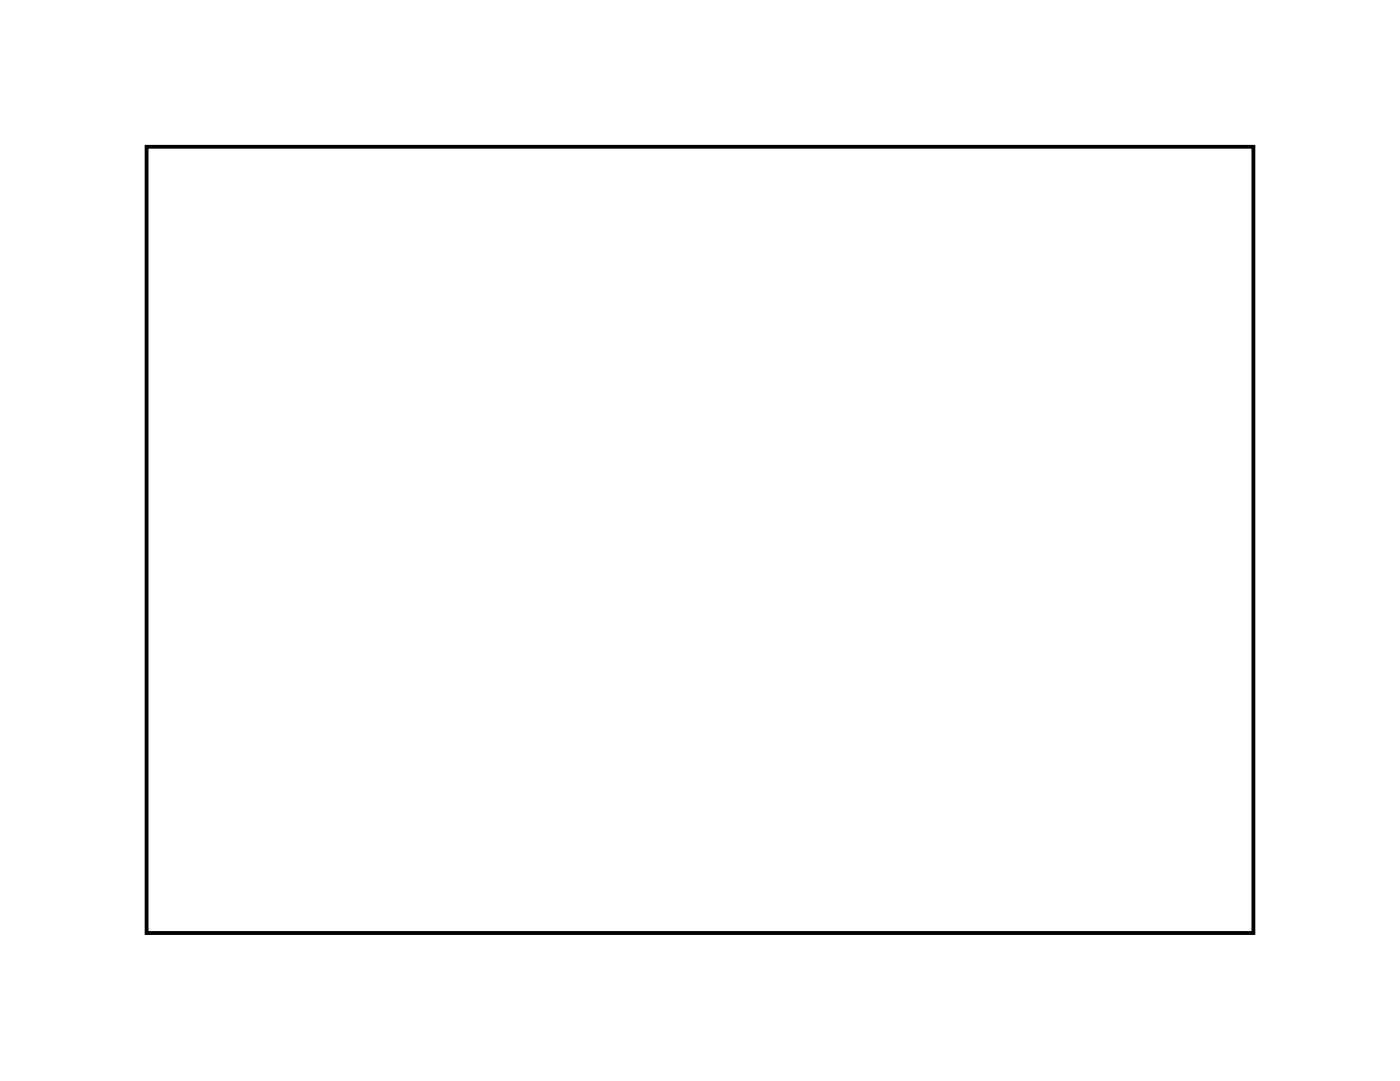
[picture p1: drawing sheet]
<svg xmlns="http://www.w3.org/2000/svg" width="82mm" height="63mm" viewBox="0 0 82 63" stroke-linecap="round" stroke-linejoin="round" font-family="sans-serif">
<path d="M8.6 8.6h64.7v45.9h-64.7z" fill="none" stroke="#000" stroke-width=".2"/>
<path d="M8.6 8.6h64.7v45.9h-64.7z" fill="none" stroke="#000" stroke-width=".06"/>
<path d="M22.6 24.6h1.4v1.4h-1.4z" fill="#fff"/>
<path d="M22.6 24.6h1.4v1.4h-1.4z" fill="none" stroke="#fff" stroke-width=".76" stroke-linecap="butt"/>
<circle cx="23.3" cy="25.3" r=".7" fill="#fff"/>
<circle cx="23.3" cy="25.3" r=".7" fill="none" stroke="#fff" stroke-width=".76" stroke-linecap="butt"/>
<circle cx="25.8" cy="25.3" r=".7" fill="#fff"/>
<circle cx="25.8" cy="25.3" r=".7" fill="none" stroke="#fff" stroke-width=".76" stroke-linecap="butt"/>
<path d="M22.7 34.8h1.4v1.4h-1.4z" fill="#fff"/>
<path d="M22.7 34.8h1.4v1.4h-1.4z" fill="none" stroke="#fff" stroke-width=".76" stroke-linecap="butt"/>
<circle cx="23.4" cy="35.5" r=".7" fill="#fff"/>
<circle cx="23.4" cy="35.5" r=".7" fill="none" stroke="#fff" stroke-width=".76" stroke-linecap="butt"/>
<circle cx="20.8" cy="35.5" r=".7" fill="#fff"/>
<circle cx="20.8" cy="35.5" r=".7" fill="none" stroke="#fff" stroke-width=".76" stroke-linecap="butt"/>
<path d="M20 30.2h1.6v1.5h-1.6z" fill="#fff"/>
<path d="M20 30.2h1.6v1.5h-1.6z" fill="none" stroke="#fff" stroke-width=".76" stroke-linecap="butt"/>
<circle cx="20.8" cy="31" r=".79" fill="#fff"/>
<circle cx="20.8" cy="31" r=".79" fill="none" stroke="#fff" stroke-width=".76" stroke-linecap="butt"/>
<circle cx="23.4" cy="31" r=".79" fill="#fff"/>
<circle cx="23.4" cy="31" r=".79" fill="none" stroke="#fff" stroke-width=".76" stroke-linecap="butt"/>
<circle cx="25.9" cy="31" r=".79" fill="#fff"/>
<circle cx="25.9" cy="31" r=".79" fill="none" stroke="#fff" stroke-width=".76" stroke-linecap="butt"/>
<path d="M37.4 32.8h1.4v1.4h-1.4z" fill="#fff"/>
<path d="M37.4 32.8h1.4v1.4h-1.4z" fill="none" stroke="#fff" stroke-width=".76" stroke-linecap="butt"/>
<circle cx="38.1" cy="33.5" r=".7" fill="#fff"/>
<circle cx="38.1" cy="33.5" r=".7" fill="none" stroke="#fff" stroke-width=".76" stroke-linecap="butt"/>
<circle cx="38.1" cy="25.8" r=".7" fill="#fff"/>
<circle cx="38.1" cy="25.8" r=".7" fill="none" stroke="#fff" stroke-width=".76" stroke-linecap="butt"/>
<circle cx="40.7" cy="33.5" r=".7" fill="#fff"/>
<circle cx="40.7" cy="33.5" r=".7" fill="none" stroke="#fff" stroke-width=".76" stroke-linecap="butt"/>
<circle cx="40.7" cy="25.8" r=".7" fill="#fff"/>
<circle cx="40.7" cy="25.8" r=".7" fill="none" stroke="#fff" stroke-width=".76" stroke-linecap="butt"/>
<circle cx="43.2" cy="33.5" r=".7" fill="#fff"/>
<circle cx="43.2" cy="33.5" r=".7" fill="none" stroke="#fff" stroke-width=".76" stroke-linecap="butt"/>
<circle cx="43.2" cy="25.8" r=".7" fill="#fff"/>
<circle cx="43.2" cy="25.8" r=".7" fill="none" stroke="#fff" stroke-width=".76" stroke-linecap="butt"/>
<circle cx="45.7" cy="33.5" r=".7" fill="#fff"/>
<circle cx="45.7" cy="33.5" r=".7" fill="none" stroke="#fff" stroke-width=".76" stroke-linecap="butt"/>
<circle cx="45.7" cy="25.8" r=".7" fill="#fff"/>
<circle cx="45.7" cy="25.8" r=".7" fill="none" stroke="#fff" stroke-width=".76" stroke-linecap="butt"/>
<circle cx="48.3" cy="33.5" r=".7" fill="#fff"/>
<circle cx="48.3" cy="33.5" r=".7" fill="none" stroke="#fff" stroke-width=".76" stroke-linecap="butt"/>
<circle cx="48.3" cy="25.8" r=".7" fill="#fff"/>
<circle cx="48.3" cy="25.8" r=".7" fill="none" stroke="#fff" stroke-width=".76" stroke-linecap="butt"/>
<circle cx="50.8" cy="33.5" r=".7" fill="#fff"/>
<circle cx="50.8" cy="33.5" r=".7" fill="none" stroke="#fff" stroke-width=".76" stroke-linecap="butt"/>
<circle cx="50.8" cy="25.8" r=".7" fill="#fff"/>
<circle cx="50.8" cy="25.8" r=".7" fill="none" stroke="#fff" stroke-width=".76" stroke-linecap="butt"/>
<circle cx="53.4" cy="33.5" r=".7" fill="#fff"/>
<circle cx="53.4" cy="33.5" r=".7" fill="none" stroke="#fff" stroke-width=".76" stroke-linecap="butt"/>
<circle cx="53.4" cy="25.8" r=".7" fill="#fff"/>
<circle cx="53.4" cy="25.8" r=".7" fill="none" stroke="#fff" stroke-width=".76" stroke-linecap="butt"/>
<circle cx="55.9" cy="33.5" r=".7" fill="#fff"/>
<circle cx="55.9" cy="33.5" r=".7" fill="none" stroke="#fff" stroke-width=".76" stroke-linecap="butt"/>
<circle cx="55.9" cy="25.8" r=".7" fill="#fff"/>
<circle cx="55.9" cy="25.8" r=".7" fill="none" stroke="#fff" stroke-width=".76" stroke-linecap="butt"/>
<circle cx="58.4" cy="33.5" r=".7" fill="#fff"/>
<circle cx="58.4" cy="33.5" r=".7" fill="none" stroke="#fff" stroke-width=".76" stroke-linecap="butt"/>
<circle cx="58.4" cy="25.8" r=".7" fill="#fff"/>
<circle cx="58.4" cy="25.8" r=".7" fill="none" stroke="#fff" stroke-width=".76" stroke-linecap="butt"/>
<circle cx="61" cy="33.5" r=".7" fill="#fff"/>
<circle cx="61" cy="33.5" r=".7" fill="none" stroke="#fff" stroke-width=".76" stroke-linecap="butt"/>
<circle cx="61" cy="25.8" r=".7" fill="#fff"/>
<circle cx="61" cy="25.8" r=".7" fill="none" stroke="#fff" stroke-width=".76" stroke-linecap="butt"/>
<circle cx="63.5" cy="33.5" r=".7" fill="#fff"/>
<circle cx="63.5" cy="33.5" r=".7" fill="none" stroke="#fff" stroke-width=".76" stroke-linecap="butt"/>
<circle cx="63.5" cy="25.8" r=".7" fill="#fff"/>
<circle cx="63.5" cy="25.8" r=".7" fill="none" stroke="#fff" stroke-width=".76" stroke-linecap="butt"/>
<circle cx="66.1" cy="33.5" r=".7" fill="#fff"/>
<circle cx="66.1" cy="33.5" r=".7" fill="none" stroke="#fff" stroke-width=".76" stroke-linecap="butt"/>
<circle cx="66.1" cy="25.8" r=".7" fill="#fff"/>
<circle cx="66.1" cy="25.8" r=".7" fill="none" stroke="#fff" stroke-width=".76" stroke-linecap="butt"/>
<circle cx="68.6" cy="33.5" r=".7" fill="#fff"/>
<circle cx="68.6" cy="33.5" r=".7" fill="none" stroke="#fff" stroke-width=".76" stroke-linecap="butt"/>
<circle cx="68.6" cy="25.8" r=".7" fill="#fff"/>
<circle cx="68.6" cy="25.8" r=".7" fill="none" stroke="#fff" stroke-width=".76" stroke-linecap="butt"/>
<circle cx="71.1" cy="33.5" r=".7" fill="#fff"/>
<circle cx="71.1" cy="33.5" r=".7" fill="none" stroke="#fff" stroke-width=".76" stroke-linecap="butt"/>
<circle cx="71.1" cy="25.8" r=".7" fill="#fff"/>
<circle cx="71.1" cy="25.8" r=".7" fill="none" stroke="#fff" stroke-width=".76" stroke-linecap="butt"/>
<path d="M34.2 47.9h1.3v1.3h-1.3z" fill="#fff"/>
<path d="M34.2 47.9h1.3v1.3h-1.3z" fill="none" stroke="#fff" stroke-width=".63" stroke-linecap="butt"/>
<circle cx="34.8" cy="48.5" r=".66" fill="#fff"/>
<circle cx="34.8" cy="48.5" r=".66" fill="none" stroke="#fff" stroke-width=".63" stroke-linecap="butt"/>
<circle cx="34.8" cy="38.4" r=".66" fill="#fff"/>
<circle cx="34.8" cy="38.4" r=".66" fill="none" stroke="#fff" stroke-width=".63" stroke-linecap="butt"/>
<circle cx="34.9" cy="27.1" r=".7" fill="#fff"/>
<circle cx="34.9" cy="27.1" r=".7" fill="none" stroke="#fff" stroke-width=".76" stroke-linecap="butt"/>
<circle cx="34.9" cy="33.6" r=".7" fill="#fff"/>
<circle cx="34.9" cy="33.6" r=".7" fill="none" stroke="#fff" stroke-width=".76" stroke-linecap="butt"/>
<circle cx="30.4" cy="27.1" r=".7" fill="#fff"/>
<circle cx="30.4" cy="27.1" r=".7" fill="none" stroke="#fff" stroke-width=".76" stroke-linecap="butt"/>
<circle cx="30.4" cy="33.6" r=".7" fill="#fff"/>
<circle cx="30.4" cy="33.6" r=".7" fill="none" stroke="#fff" stroke-width=".76" stroke-linecap="butt"/>
<path d="M63.1 43.7h1.1v1.1h-1.1z" fill="#fff"/>
<path d="M63.1 43.7h1.1v1.1h-1.1z" fill="none" stroke="#fff" stroke-width=".56"/>
<circle cx="63.7" cy="44.3" r=".53" fill="#fff"/>
<circle cx="63.7" cy="44.3" r=".53" fill="none" stroke="#fff" stroke-width=".56"/>
<circle cx="63.7" cy="51.9" r=".53" fill="#fff"/>
<circle cx="63.7" cy="51.9" r=".53" fill="none" stroke="#fff" stroke-width=".56"/>
<path d="M58.1 51.3h1v1.1h-1z" fill="#fff"/>
<path d="M58.1 51.3h1v1.1h-1z" fill="none" stroke="#fff" stroke-width=".56"/>
<circle cx="58.6" cy="51.8" r=".53" fill="#fff"/>
<circle cx="58.6" cy="51.8" r=".53" fill="none" stroke="#fff" stroke-width=".56"/>
<circle cx="58.6" cy="44.2" r=".53" fill="#fff"/>
<circle cx="58.6" cy="44.2" r=".53" fill="none" stroke="#fff" stroke-width=".56"/>
<circle cx="58.6" cy="40.3" r=".7" fill="#fff"/>
<circle cx="58.6" cy="40.3" r=".7" fill="none" stroke="#fff" stroke-width=".76" stroke-linecap="butt"/>
<circle cx="63.5" cy="40.3" r=".7" fill="#fff"/>
<circle cx="63.5" cy="40.3" r=".7" fill="none" stroke="#fff" stroke-width=".76" stroke-linecap="butt"/>
<circle cx="17.2" cy="23.4" r="1.52" fill="#fff"/>
<circle cx="17.2" cy="23.4" r="1.52" fill="none" stroke="#fff" stroke-width=".76" stroke-linecap="butt"/>
<circle cx="17.2" cy="17.3" r="1.52" fill="#fff"/>
<circle cx="17.2" cy="17.3" r="1.52" fill="none" stroke="#fff" stroke-width=".76" stroke-linecap="butt"/>
<circle cx="12.4" cy="20.3" r="1.52" fill="#fff"/>
<circle cx="12.4" cy="20.3" r="1.52" fill="none" stroke="#fff" stroke-width=".76" stroke-linecap="butt"/>
</svg>
